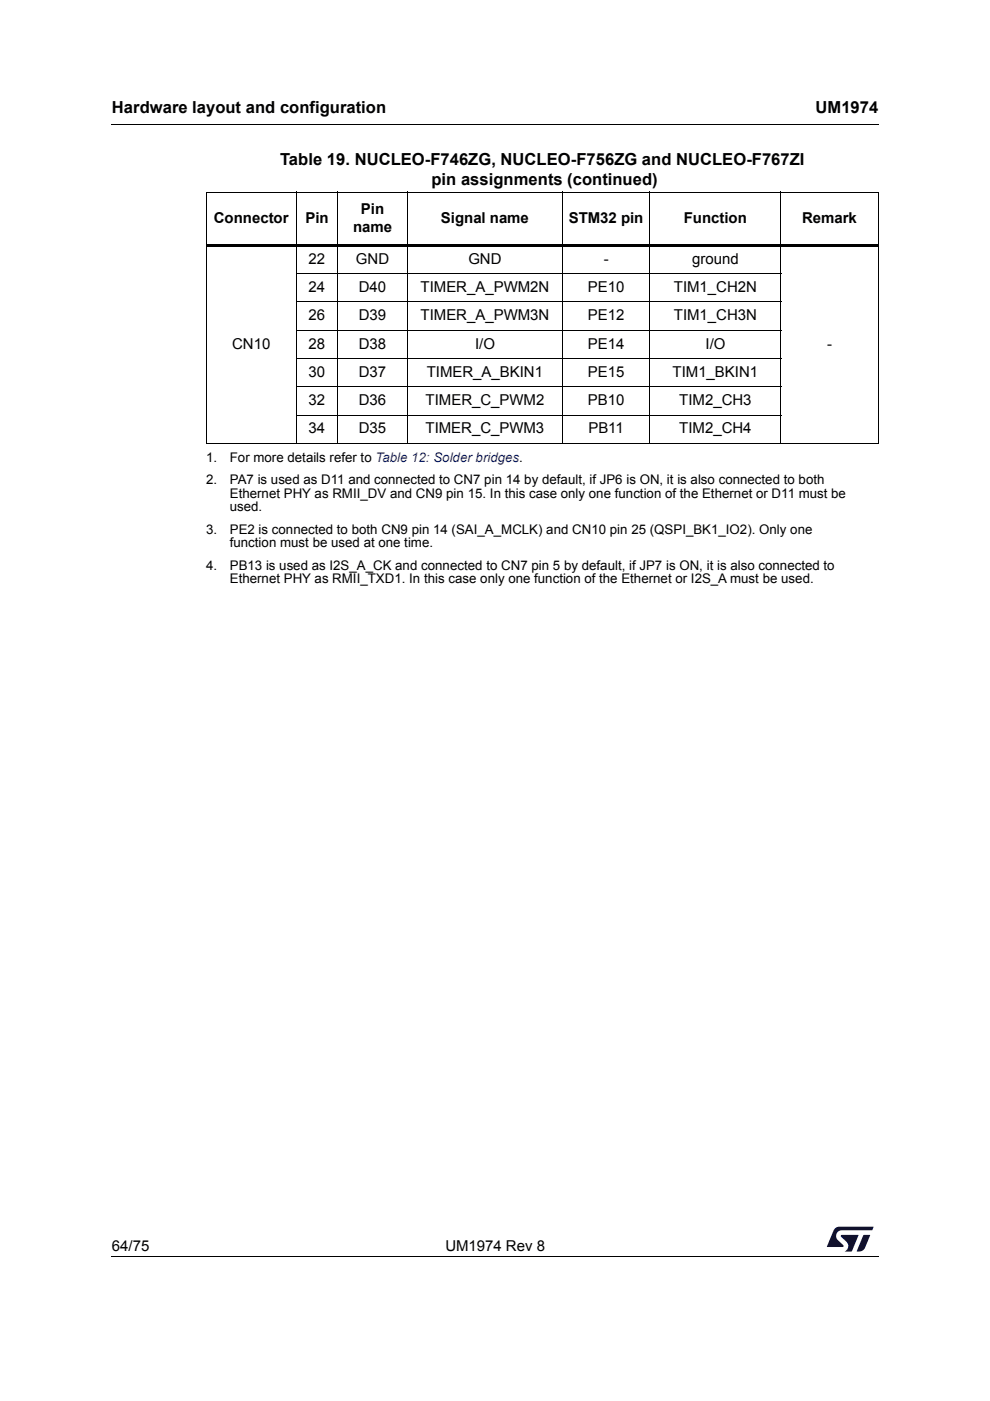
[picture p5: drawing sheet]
<svg xmlns="http://www.w3.org/2000/svg" width="210mm" height="297mm" viewBox="0 0 210 297" stroke-linecap="round" stroke-linejoin="round" font-family="sans-serif">
<defs><g id="words">
<g font-size="3.5">
<text x="23.7" y="23.9">Hardware layout and configuration</text>
<text x="172.9" y="23.9">UM1974</text>
<text x="59.4" y="35">Table 19. NUCLEO-F746ZG, NUCLEO-F756ZG and NUCLEO-F767ZI</text>
<text x="91.5" y="39.2">pin assignments (continued)</text>
</g>
<g font-size="3.2">
<text x="45.3" y="47.2">Connector</text>
<text x="64.7" y="47.2">Pin</text>
<text x="76.5" y="45.3">Pin</text>
<text x="93.5" y="47.2">Signal name</text>
<text x="120.6" y="47.2">STM32 pin</text>
<text x="145" y="47.2">Function</text>
<text x="170.1" y="47.2">Remark</text>
<text x="74.8" y="49.2">name</text>
<text x="65.4" y="55.9">22</text>
<text x="75.5" y="55.9">GND</text>
<text x="99.3" y="55.9">GND</text>
<text x="128" y="55.9">-</text>
<text x="146.8" y="55.9">ground</text>
<text x="65.4" y="61.9">24</text>
<text x="76.1" y="61.9">D40</text>
<text x="89.2" y="61.9">TIMER_A_PWM2N</text>
<text x="124.6" y="61.9">PE10</text>
<text x="142.9" y="61.9">TIM1_CH2N</text>
<text x="65.4" y="67.9">26</text>
<text x="76.1" y="67.9">D39</text>
<text x="89.2" y="67.9">TIMER_A_PWM3N</text>
<text x="124.6" y="67.9">PE12</text>
<text x="142.9" y="67.9">TIM1_CH3N</text>
<text x="49.2" y="73.9">CN10</text>
<text x="65.4" y="73.9">28</text>
<text x="76.1" y="73.9">D38</text>
<text x="100.7" y="73.9">I/O</text>
<text x="124.7" y="73.9">PE14</text>
<text x="149.6" y="73.9">I/O</text>
<text x="175.4" y="73.9">-</text>
<text x="65.4" y="79.9">30</text>
<text x="76.1" y="79.9">D37</text>
<text x="90.5" y="79.9">TIMER_A_BKIN1</text>
<text x="124.6" y="79.9">PE15</text>
<text x="142.6" y="79.9">TIM1_BKIN1</text>
<text x="65.4" y="85.9">32</text>
<text x="76.1" y="85.9">D36</text>
<text x="90.2" y="85.9">TIMER_C_PWM2</text>
<text x="124.6" y="85.9">PB10</text>
<text x="144" y="85.9">TIM2_CH3</text>
<text x="65.4" y="91.9">34</text>
<text x="76.1" y="91.9">D35</text>
<text x="90.2" y="91.9">TIMER_C_PWM3</text>
<text x="124.7" y="91.9">PB11</text>
<text x="144" y="91.9">TIM2_CH4</text>
<text x="23.7" y="265.1">64/75</text>
<text x="94.4" y="265.1">UM1974 Rev 8</text>
</g>
<g font-size="2.8">
<text x="43.7" y="97.9">1.</text>
<text x="48.7" y="97.9">For more details refer to Table 12: Solder bridges.</text>
<text x="43.7" y="102.7">2.</text>
<text x="48.7" y="105.5">Ethernet PHY as RMII_DV and CN9 pin 15. In this case only one function of the Ethernet or D11 must be</text>
<text x="48.7" y="102.7">PA7 is used as D11 and connected to CN7 pin 14 by default, if JP6 is ON, it is also connected to both</text>
<text x="43.7" y="113.2">3.</text>
<text x="48.7" y="108.4">used.</text>
<text x="48.7" y="113.2">PE2 is connected to both CN9 pin 14 (SAI_A_MCLK) and CN10 pin 25 (QSPI_BK1_IO2). Only one</text>
<text x="48.7" y="116">function must be used at one time.</text>
<text x="43.7" y="120.8">4.</text>
<text x="48.7" y="120.8">PB13 is used as I2S_A_CK and connected to CN7 pin 5 by default, if JP7 is ON, it is also connected to</text>
<text x="48.7" y="123.6">Ethernet PHY as RMII_TXD1. In this case only one function of the Ethernet or I2S_A must be used.</text>
</g>
</g></defs>
<path d="M23.6 26.2l.1 .2zM23.6 266.3l.1 .1z" fill="#000"/>
<path d="M23.7 26.3h162.6M23.7 266.3h162.6" fill="none" stroke="#000" stroke-width=".21"/>
<path d="M175.3 260h10v5.4h-10z" fill="#fff"/>
<g fill="#00183f">
<path d="M176.9 260.6l.7-.5h.4l7.2 .1-.3 .6h-6.4a1.21 1.21 0 0 0-1.1 .7 1.21 1.21 0 0 0 .2 1.4l1.2 1.1v.3l-3.5 .1z" fill-rule="evenodd"/>
<path d="M183.1 261.9h1.4l-1.1 2.6a1.39 1.39 0 0 1-1.8 .8z" fill-rule="evenodd"/>
<path d="M178.3 261.9h3.7l-1.4 3.4h-1.5a1.29 1.29 0 0 0 .4-2l-1.2-1.1z" fill-rule="evenodd"/>
</g>
<g fill="none" stroke="#000" stroke-width=".21">
<path d="M43.6 40.7h142.7M43.7 40.8v53.1M62.7 58h103M62.8 40.6v53.5M71.6 40.6v53.5M86.4 40.6v53.5M119.3 40.6v53.5M137.8 40.6v53.5M165.6 40.6v53.5M186.2 40.8v53.1M62.7 64h103M62.7 70h103"/>
<path d="M62.7 76h103M43.6 94h142.7M62.7 82h103M62.7 88h103"/>
</g>
<path d="M43.6 51.8h142.7v.5h-142.7z" fill="#000"/>
<use href="#words"/>
</svg>
